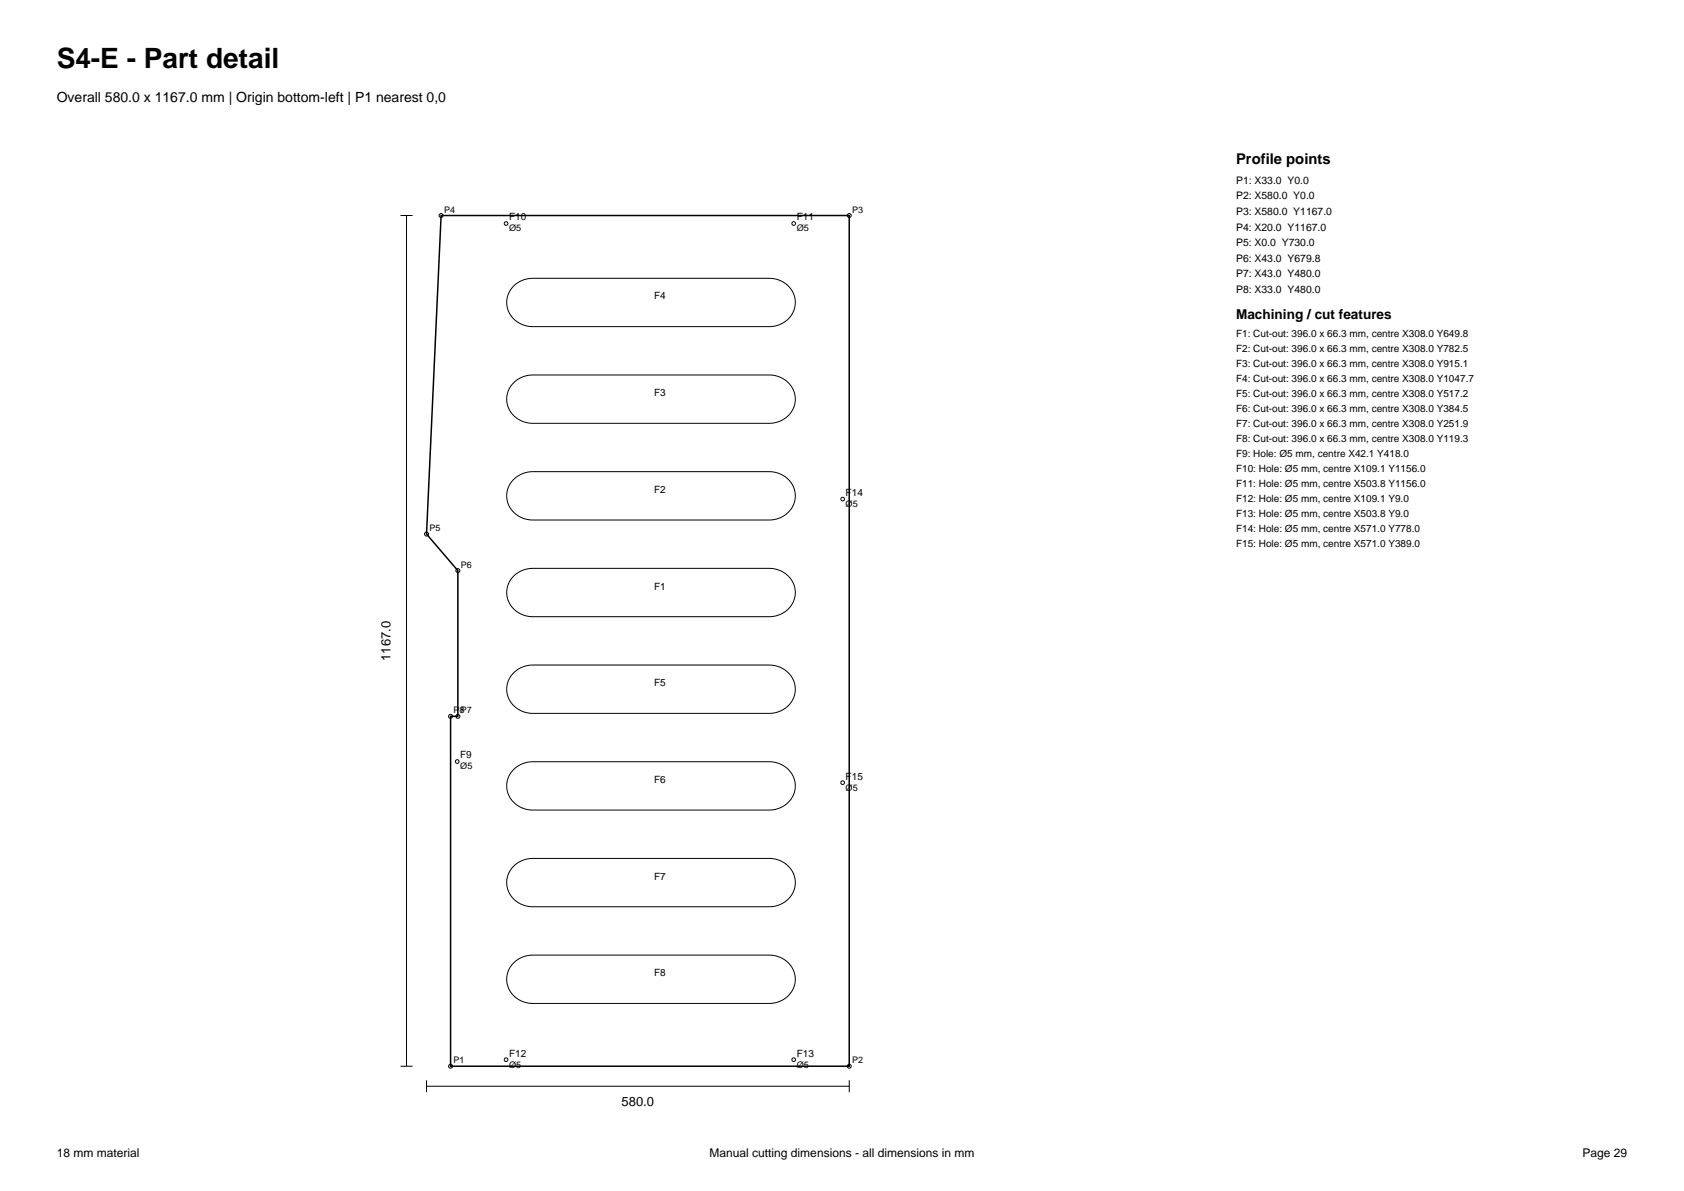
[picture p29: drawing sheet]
<svg xmlns="http://www.w3.org/2000/svg" width="297mm" height="210mm" viewBox="0 0 297 210" stroke-linecap="round" stroke-linejoin="round" font-family="sans-serif">
<defs><g id="words">
<text font-size="4.9" x="10" y="12">S4-E - Part detail</text>
<text font-size="2.6" x="218" y="29">Profile points</text>
<text font-size="2.5" x="10" y="18">Overall 580.0 x 1167.0 mm | Origin bottom-left | P1 nearest 0,0</text>
<text font-size="2.4" x="218" y="56.2">Machining / cut features</text>
<g font-size="2.3">
<text x="68.9" y="116.5" transform="rotate(-90 68.9 116.5)">1167.0</text>
<text x="109.6" y="195.1">580.0</text>
</g>
<g font-size="2.1">
<text x="10" y="204">18 mm material</text>
<text x="125.2" y="204">Manual cutting dimensions - all dimensions in mm</text>
<text x="279.1" y="204">Page 29</text>
</g>
<g font-size="1.8">
<text x="218" y="32.4">P1: X33.0 Y0.0</text>
<text x="218" y="35.1">P2: X580.0 Y0.0</text>
<text x="89.8" y="38.9">F10</text>
<text x="140.5" y="38.9">F11</text>
<text x="218" y="37.9">P3: X580.0 Y1167.0</text>
<text x="218" y="40.7">P4: X20.0 Y1167.0</text>
<text x="218" y="43.4">P5: X0.0 Y730.0</text>
<text x="218" y="46.1">P6: X43.0 Y679.8</text>
<text x="115.3" y="52.7">F4</text>
<text x="218" y="48.9">P7: X43.0 Y480.0</text>
<text x="218" y="51.7">P8: X33.0 Y480.0</text>
<text x="218" y="59.4">F1: Cut-out: 396.0 x 66.3 mm, centre X308.0 Y649.8</text>
<text x="218" y="62.1">F2: Cut-out: 396.0 x 66.3 mm, centre X308.0 Y782.5</text>
<text x="218" y="64.7">F3: Cut-out: 396.0 x 66.3 mm, centre X308.0 Y915.1</text>
<text x="115.3" y="69.8">F3</text>
<text x="218" y="67.3">F4: Cut-out: 396.0 x 66.3 mm, centre X308.0 Y1047.7</text>
<text x="218" y="70">F5: Cut-out: 396.0 x 66.3 mm, centre X308.0 Y517.2</text>
<text x="218" y="72.6">F6: Cut-out: 396.0 x 66.3 mm, centre X308.0 Y384.5</text>
<text x="218" y="75.3">F7: Cut-out: 396.0 x 66.3 mm, centre X308.0 Y251.9</text>
<text x="218" y="77.9">F8: Cut-out: 396.0 x 66.3 mm, centre X308.0 Y119.3</text>
<text x="218" y="80.6">F9: Hole: Ø5 mm, centre X42.1 Y418.0</text>
<text x="218" y="83.3">F10: Hole: Ø5 mm, centre X109.1 Y1156.0</text>
<text x="115.3" y="87">F2</text>
<text x="149.1" y="87.5">F14</text>
<text x="218" y="85.9">F11: Hole: Ø5 mm, centre X503.8 Y1156.0</text>
<text x="218" y="88.5">F12: Hole: Ø5 mm, centre X109.1 Y9.0</text>
<text x="218" y="91.2">F13: Hole: Ø5 mm, centre X503.8 Y9.0</text>
<text x="218" y="93.8">F14: Hole: Ø5 mm, centre X571.0 Y778.0</text>
<text x="218" y="96.5">F15: Hole: Ø5 mm, centre X571.0 Y389.0</text>
<text x="115.3" y="104">F1</text>
<text x="115.3" y="120.9">F5</text>
<text x="81.2" y="133.7">F9</text>
<text x="115.3" y="138">F6</text>
<text x="149.1" y="137.5">F15</text>
<text x="115.3" y="155.1">F7</text>
<text x="115.3" y="172.1">F8</text>
<text x="89.8" y="186.3">F12</text>
<text x="140.5" y="186.3">F13</text>
</g>
<g font-size="1.6">
<text x="78.3" y="37.5">P4</text>
<text x="89.8" y="40.8">Ø5</text>
<text x="140.5" y="40.8">Ø5</text>
<text x="150.3" y="37.5">P3</text>
<text x="149.1" y="89.4">Ø5</text>
<text x="75.8" y="93.6">P5</text>
<text x="81.3" y="100.1">P6</text>
<text x="80" y="125.8">P8P7</text>
<text x="81.2" y="135.7">Ø5</text>
<text x="149.1" y="139.4">Ø5</text>
<text x="80" y="187.5">P1</text>
<text x="89.8" y="188.3">Ø5</text>
<text x="140.5" y="188.3">Ø5</text>
<text x="150.3" y="187.5">P2</text>
</g>
</g></defs>
<path d="M77.8 38h72v150h-70.3v-61.7h1.3v-25.7l-5.6-6.4z" fill="none" stroke="#000" stroke-width=".26"/>
<g fill="none" stroke="#000" stroke-width=".18">
<path d="M70.6 38h2.2M71.7 38v150M90.6 50.5l.7-.6 .8-.5 1.8-.3h42.1l1.7 .4 1.4 1 .9 1.5 .3 1.6-.4 1.4-.9 1.3-1.4 .9-1.5 .4h-42.5l-1.2-.3-1.2-.6-.9-.8-.6-1-.3-1.1v-1.2l.4-1.1zM90.6 67.5l.7-.6 .8-.4 1.8-.4h42.1l1.7 .5 1.4 1 .9 1.4 .3 1.6-.4 1.4-.9 1.3-1.4 .9-1.5 .4h-42.5l-1.2-.2-1.2-.6-.9-.9-.6-1-.3-1.1v-1.2l.4-1.1zM90.6 84.6l.7-.6 .8-.5 1.8-.3h42.1l1.7 .4 1.4 1 .9 1.5 .3 1.5-.4 1.5-.9 1.3-1.4 .9-1.5 .4h-42.5l-1.2-.3-1.2-.6-.9-.8-.6-1-.3-1.1v-1.2l.4-1.1zM90.6 101.6l.7-.6 .8-.4 1.8-.4h42.1l1.7 .5 1.4 1 .9 1.4 .3 1.6-.4 1.4-.9 1.3-1.4 .9-1.5 .4h-42.5l-1.2-.2-1.2-.6-.9-.9-.6-1-.3-1.1v-1.2l.4-1.1zM90.6 118.7l.7-.7 .8-.4 1.8-.3h42.1l1.7 .4 1.4 1 .9 1.5 .3 1.5-.4 1.5-.9 1.3-1.4 .9-1.5 .4h-42.5l-1.2-.3-1.2-.6-.9-.8-.6-1-.3-1.1v-1.2l.4-1.1zM90.6 135.7l.7-.6 .8-.4 1.8-.4h42.1l1.7 .5 1.4 1 .9 1.4 .3 1.6-.4 1.4-.9 1.3-1.4 .9-1.5 .4h-42.5l-1.2-.2-1.2-.6-.9-.9-.6-1-.3-1.1v-1.2l.4-1.1zM90.6 152.8l.7-.7 .8-.4 1.8-.3h42.1l1.7 .4 1.4 1 .9 1.5 .3 1.5-.4 1.5-.9 1.3-1.4 .9-1.5 .4h-42.5l-1.2-.3-1.2-.6-.9-.8-.6-1-.3-1.1v-1.2l.4-1.1zM90.6 169.8l.7-.6 .8-.4 1.8-.4h42.1l1.7 .5 1.4 1 .9 1.4 .3 1.6-.4 1.4-.9 1.3-1.4 .9-1.5 .4h-42.5l-1.2-.2-1.2-.6-.9-.9-.6-1-.3-1.1v-1.2l.4-1.1zM70.6 188h2.2M75.2 191.5h74.6"/>
<path d="M75.2 190.5v2.1M149.8 190.5v2.1"/>
<circle cx="77.8" cy="38" r=".35"/>
<circle cx="89.3" cy="39.4" r=".32"/>
<circle cx="140" cy="39.4" r=".32"/>
<circle cx="149.8" cy="38" r=".35"/>
<circle cx="75.2" cy="94.2" r=".35"/>
<circle cx="148.6" cy="88" r=".32"/>
<circle cx="80.8" cy="100.6" r=".35"/>
<circle cx="79.5" cy="126.3" r=".35"/>
<circle cx="80.6" cy="134.3" r=".32"/>
<circle cx="80.8" cy="126.3" r=".35"/>
<circle cx="148.6" cy="138" r=".32"/>
<circle cx="79.5" cy="188" r=".35"/>
<circle cx="89.3" cy="186.8" r=".32"/>
<circle cx="140" cy="186.8" r=".32"/>
<circle cx="149.8" cy="188" r=".35"/>
</g>
<use href="#words"/>
</svg>
